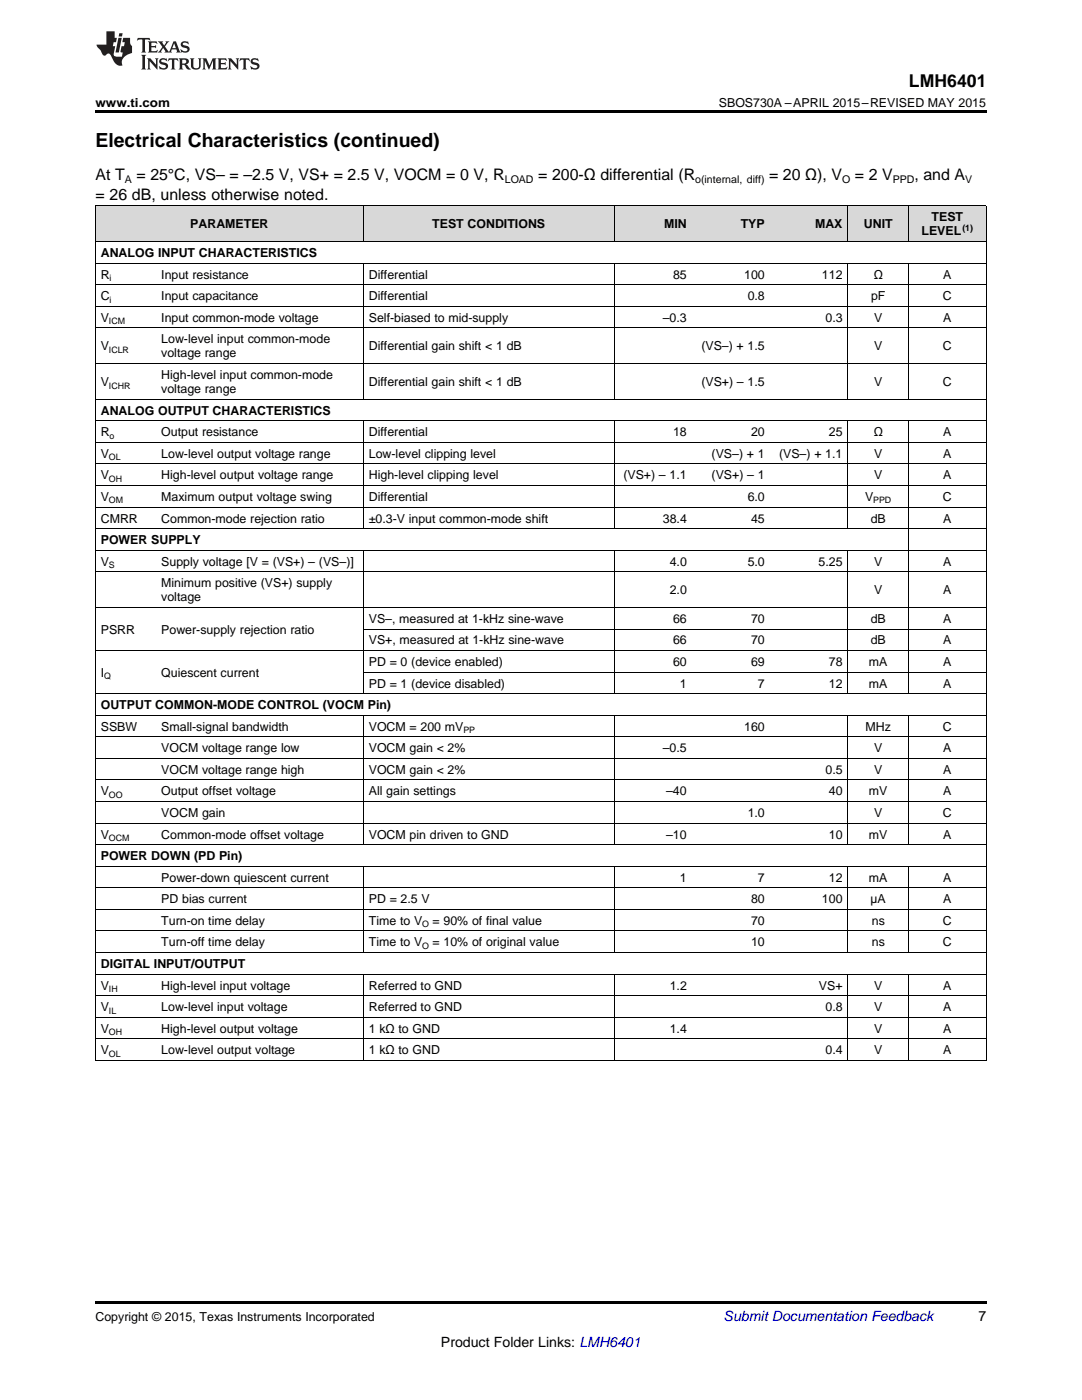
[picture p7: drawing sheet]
<svg xmlns="http://www.w3.org/2000/svg" width="216mm" height="279mm" viewBox="0 0 216 279" stroke-linecap="round" stroke-linejoin="round" font-family="sans-serif">
<defs><g id="words">
<text font-size="3.9" x="19" y="29.3">Electrical Characteristics (continued)</text>
<text font-size="3.5" x="181.4" y="17.3">LMH6401</text>
<g font-size="3.2">
<text x="19" y="36">At T</text>
<text x="27.2" y="36">= 25°C, VS– = –2.5 V, VS+ = 2.5 V, VOCM = 0 V, R</text>
<text x="107.4" y="36">= 200-Ω differential (R</text>
<text x="153.5" y="36">= 20 Ω), V</text>
<text x="170.6" y="36">= 2 V</text>
<text x="182.5" y="36">, and A</text>
<text x="19" y="39.9">= 26 dB, unless otherwise noted.</text>
</g>
<text font-size="2.8" fill="#0000c8" x="144.4" y="263.6">Submit Documentation Feedback</text>
<g font-size="2.8">
<text x="195.3" y="263.6">7</text>
<text x="88" y="268.9">Product Folder Links: LMH6401</text>
</g>
<g font-size="2.5">
<text x="19" y="21.4">www.ti.com</text>
<text x="143.4" y="21.4">SBOS730A –APRIL 2015–REVISED MAY 2015</text>
<text x="38" y="45.6">PARAMETER</text>
<text x="86.3" y="45.6">TEST CONDITIONS</text>
<text x="132.5" y="45.6">MIN</text>
<text x="147.8" y="45.6">TYP</text>
<text x="162.6" y="45.6">MAX</text>
<text x="172.4" y="45.6">UNIT</text>
<text x="183.9" y="47">LEVEL</text>
<text x="185.9" y="44.2">TEST</text>
<text x="20.1" y="51.3">ANALOG INPUT CHARACTERISTICS</text>
<text x="20.1" y="55.6">R</text>
<text x="20.1" y="59.9">C</text>
<text x="32.2" y="55.6">Input resistance</text>
<text x="32.2" y="59.9">Input capacitance</text>
<text x="73.6" y="55.6">Differential</text>
<text x="73.6" y="59.9">Differential</text>
<text x="134.3" y="55.6">85</text>
<text x="148.5" y="55.6">100</text>
<text x="149.2" y="59.9">0.8</text>
<text x="164" y="55.6">112</text>
<text x="173.8" y="59.9">pF</text>
<text x="174.3" y="55.6">Ω</text>
<text x="188.1" y="59.9">C</text>
<text x="188.2" y="55.6">A</text>
<text x="20.1" y="64.2">V</text>
<text x="32.2" y="64.2">Input common-mode voltage</text>
<text x="73.6" y="64.2">Self-biased to mid-supply</text>
<text x="132.3" y="64.2">–0.3</text>
<text x="164.7" y="64.2">0.3</text>
<text x="174.4" y="64.2">V</text>
<text x="188.2" y="64.2">A</text>
<text x="20.1" y="69.9">V</text>
<text x="32.2" y="68.5">Low-level input common-mode</text>
<text x="32.2" y="71.3">voltage range</text>
<text x="73.6" y="69.9">Differential gain shift &lt; 1 dB</text>
<text x="139.9" y="69.9">(VS–) + 1.5</text>
<text x="174.4" y="69.9">V</text>
<text x="188.1" y="69.9">C</text>
<text x="20.1" y="77">V</text>
<text x="32.2" y="75.6">High-level input common-mode</text>
<text x="73.6" y="77">Differential gain shift &lt; 1 dB</text>
<text x="139.9" y="77">(VS+) – 1.5</text>
<text x="174.4" y="77">V</text>
<text x="188.1" y="77">C</text>
<text x="20.1" y="82.8">ANALOG OUTPUT CHARACTERISTICS</text>
<text x="32.2" y="78.5">voltage range</text>
<text x="20.1" y="87.1">R</text>
<text x="32.2" y="87.1">Output resistance</text>
<text x="73.6" y="87.1">Differential</text>
<text x="134.3" y="87.1">18</text>
<text x="149.9" y="87.1">20</text>
<text x="165.4" y="87.1">25</text>
<text x="174.3" y="87.1">Ω</text>
<text x="188.2" y="87.1">A</text>
<text x="20.1" y="91.4">V</text>
<text x="20.1" y="95.7">V</text>
<text x="32.2" y="91.4">Low-level output voltage range</text>
<text x="32.2" y="95.7">High-level output voltage range</text>
<text x="73.6" y="91.4">Low-level clipping level</text>
<text x="73.6" y="95.7">High-level clipping level</text>
<text x="124.4" y="95.7">(VS+) – 1.1</text>
<text x="142" y="91.4">(VS–) + 1</text>
<text x="142" y="95.7">(VS+) – 1</text>
<text x="155.5" y="91.4">(VS–) + 1.1</text>
<text x="174.4" y="91.4">V</text>
<text x="174.4" y="95.7">V</text>
<text x="188.2" y="91.4">A</text>
<text x="188.2" y="95.7">A</text>
<text x="20.1" y="100">V</text>
<text x="32.2" y="100">Maximum output voltage swing</text>
<text x="73.6" y="100">Differential</text>
<text x="149.2" y="100">6.0</text>
<text x="172.6" y="100">V</text>
<text x="188.1" y="100">C</text>
<text x="20.1" y="104.3">CMRR</text>
<text x="32.2" y="104.3">Common-mode rejection ratio</text>
<text x="73.6" y="104.3">±0.3-V input common-mode shift</text>
<text x="132.3" y="104.3">38.4</text>
<text x="149.9" y="104.3">45</text>
<text x="173.7" y="104.3">dB</text>
<text x="188.2" y="104.3">A</text>
<text x="20.1" y="108.6">POWER SUPPLY</text>
<text x="20.1" y="112.9">V</text>
<text x="32.2" y="112.9">Supply voltage [V = (VS+) – (VS–)]</text>
<text x="133.6" y="112.9">4.0</text>
<text x="149.2" y="112.9">5.0</text>
<text x="163.3" y="112.9">5.25</text>
<text x="174.4" y="112.9">V</text>
<text x="188.2" y="112.9">A</text>
<text x="32.2" y="117.2">Minimum positive (VS+) supply</text>
<text x="133.6" y="118.6">2.0</text>
<text x="174.4" y="118.6">V</text>
<text x="188.2" y="118.6">A</text>
<text x="32.2" y="120">voltage</text>
<text x="73.6" y="124.3">VS–, measured at 1-kHz sine-wave</text>
<text x="134.3" y="124.3">66</text>
<text x="149.9" y="124.3">70</text>
<text x="173.7" y="124.3">dB</text>
<text x="188.2" y="124.3">A</text>
<text x="20.1" y="126.5">PSRR</text>
<text x="32.2" y="126.5">Power-supply rejection ratio</text>
<text x="73.6" y="128.6">VS+, measured at 1-kHz sine-wave</text>
<text x="134.3" y="128.6">66</text>
<text x="149.9" y="128.6">70</text>
<text x="173.7" y="128.6">dB</text>
<text x="188.2" y="128.6">A</text>
<text x="20.1" y="135.1">I</text>
<text x="32.2" y="135.1">Quiescent current</text>
<text x="73.6" y="132.9">PD = 0 (device enabled)</text>
<text x="73.6" y="137.2">PD = 1 (device disabled)</text>
<text x="134.3" y="132.9">60</text>
<text x="135.7" y="137.2">1</text>
<text x="149.9" y="132.9">69</text>
<text x="151.2" y="137.2">7</text>
<text x="165.4" y="132.9">78</text>
<text x="165.4" y="137.2">12</text>
<text x="173.4" y="132.9">mA</text>
<text x="173.4" y="137.2">mA</text>
<text x="188.2" y="132.9">A</text>
<text x="188.2" y="137.2">A</text>
<text x="20.1" y="141.5">OUTPUT COMMON-MODE CONTROL (VOCM Pin)</text>
<text x="20.1" y="145.8">SSBW</text>
<text x="32.2" y="145.8">Small-signal bandwidth</text>
<text x="73.6" y="145.8">VOCM = 200 mV</text>
<text x="148.5" y="145.8">160</text>
<text x="172.7" y="145.8">MHz</text>
<text x="188.1" y="145.8">C</text>
<text x="32.2" y="150.1">VOCM voltage range low</text>
<text x="32.2" y="154.4">VOCM voltage range high</text>
<text x="73.6" y="150.1">VOCM gain &lt; 2%</text>
<text x="73.6" y="154.4">VOCM gain &lt; 2%</text>
<text x="132.3" y="150.1">–0.5</text>
<text x="164.7" y="154.4">0.5</text>
<text x="174.4" y="150.1">V</text>
<text x="174.4" y="154.4">V</text>
<text x="188.2" y="150.1">A</text>
<text x="188.2" y="154.4">A</text>
<text x="20.1" y="158.8">V</text>
<text x="32.2" y="158.8">Output offset voltage</text>
<text x="73.6" y="158.8">All gain settings</text>
<text x="132.9" y="158.8">–40</text>
<text x="165.4" y="158.8">40</text>
<text x="173.4" y="158.8">mV</text>
<text x="188.2" y="158.8">A</text>
<text x="20.1" y="167.4">V</text>
<text x="32.2" y="163.1">VOCM gain</text>
<text x="32.2" y="167.4">Common-mode offset voltage</text>
<text x="73.6" y="167.4">VOCM pin driven to GND</text>
<text x="132.9" y="167.4">–10</text>
<text x="149.2" y="163.1">1.0</text>
<text x="165.4" y="167.4">10</text>
<text x="173.4" y="167.4">mV</text>
<text x="174.4" y="163.1">V</text>
<text x="188.1" y="163.1">C</text>
<text x="188.2" y="167.4">A</text>
<text x="20.1" y="171.7">POWER DOWN (PD Pin)</text>
<text x="32.2" y="176">Power-down quiescent current</text>
<text x="135.7" y="176">1</text>
<text x="151.2" y="176">7</text>
<text x="165.4" y="176">12</text>
<text x="173.4" y="176">mA</text>
<text x="188.2" y="176">A</text>
<text x="32.2" y="180.3">PD bias current</text>
<text x="32.2" y="184.6">Turn-on time delay</text>
<text x="73.6" y="180.3">PD = 2.5 V</text>
<text x="73.6" y="184.6">Time to V</text>
<text x="86.3" y="184.6">= 90% of final value</text>
<text x="149.9" y="180.3">80</text>
<text x="149.9" y="184.6">70</text>
<text x="164" y="180.3">100</text>
<text x="173.7" y="180.3">µA</text>
<text x="174" y="184.6">ns</text>
<text x="188.1" y="184.6">C</text>
<text x="188.2" y="180.3">A</text>
<text x="32.2" y="188.9">Turn-off time delay</text>
<text x="73.6" y="188.9">Time to V</text>
<text x="86.3" y="188.9">= 10% of original value</text>
<text x="149.9" y="188.9">10</text>
<text x="174" y="188.9">ns</text>
<text x="188.1" y="188.9">C</text>
<text x="20.1" y="193.2">DIGITAL INPUT/OUTPUT</text>
<text x="20.1" y="197.5">V</text>
<text x="32.2" y="197.5">High-level input voltage</text>
<text x="73.6" y="197.5">Referred to GND</text>
<text x="133.6" y="197.5">1.2</text>
<text x="163.4" y="197.5">VS+</text>
<text x="174.4" y="197.5">V</text>
<text x="188.2" y="197.5">A</text>
<text x="20.1" y="201.8">V</text>
<text x="32.2" y="201.8">Low-level input voltage</text>
<text x="73.6" y="201.8">Referred to GND</text>
<text x="164.7" y="201.8">0.8</text>
<text x="174.4" y="201.8">V</text>
<text x="188.2" y="201.8">A</text>
<text x="20.1" y="206.1">V</text>
<text x="32.2" y="206.1">High-level output voltage</text>
<text x="73.6" y="206.1">1 kΩ to GND</text>
<text x="133.6" y="206.1">1.4</text>
<text x="174.4" y="206.1">V</text>
<text x="188.2" y="206.1">A</text>
<text x="20.1" y="210.4">V</text>
<text x="32.2" y="210.4">Low-level output voltage</text>
<text x="73.6" y="210.4">1 kΩ to GND</text>
<text x="164.7" y="210.4">0.4</text>
<text x="174.4" y="210.4">V</text>
<text x="188.2" y="210.4">A</text>
<text x="19" y="263.6">Copyright © 2015, Texas Instruments Incorporated</text>
</g>
<g font-size="2.1">
<text x="24.9" y="36.6">A</text>
<text x="100.7" y="36.6">LOAD</text>
<text x="138.7" y="36.6">o(internal, diff)</text>
<text x="168" y="36.6">O</text>
<text x="178.1" y="36.6">PPD</text>
<text x="192.6" y="36.6">V</text>
</g>
<g font-size="1.8">
<text x="192" y="46">(1)</text>
<text x="21.9" y="56.1">i</text>
<text x="21.7" y="64.7">ICM</text>
<text x="21.9" y="60.4">i</text>
<text x="21.7" y="70.4">ICLR</text>
<text x="21.7" y="77.5">ICHR</text>
<text x="21.9" y="87.6">o</text>
<text x="21.7" y="91.9">OL</text>
<text x="21.7" y="96.2">OH</text>
<text x="21.7" y="100.5">OM</text>
<text x="174.2" y="100.5">PPD</text>
<text x="21.7" y="113.4">S</text>
<text x="20.8" y="135.6">Q</text>
<text x="92.5" y="146.3">PP</text>
<text x="21.7" y="159.2">OO</text>
<text x="21.7" y="167.9">OCM</text>
<text x="84.2" y="185.1">O</text>
<text x="84.2" y="189.4">O</text>
<text x="21.7" y="198">IH</text>
<text x="21.7" y="202.3">IL</text>
<text x="21.7" y="206.6">OH</text>
<text x="21.7" y="210.9">OL</text>
</g>
</g></defs>
<g fill="#d8d8d8">
<path d="M19 41.1h12.1v7.2h-12.1z"/>
<path d="M31.1 41.1h41.4v7.2h-41.4z"/>
<path d="M72.5 41.1h29.4v7.2h-29.4z"/>
<path d="M101.9 41.1h20.7v7.2h-20.7z"/>
<path d="M122.6 41.1h15.5v7.2h-15.5z"/>
<path d="M138.1 41.1h15.6v7.2h-15.6z"/>
<path d="M153.7 41.1h15.5v7.2h-15.5z"/>
<path d="M169.2 41.1h12.1v7.2h-12.1z"/>
<path d="M181.3 41.1h15.5v7.2h-15.5z"/>
</g>
<path d="M19 22h177.8v.5h-177.8zM19 259.7h177.8v.5h-177.8z" fill="#000"/>
<g fill="none" stroke="#000" stroke-width=".2">
<path d="M19 56.8h177.8M19 52.5h177.8M19 48.2h177.8M19 41.1h177.8M19.1 41.1v170.6M72.5 41.1v7.2M72.5 52.6v27.1M122.5 41.1v7.2M122.5 52.6v27.1M169.2 41.1v7.2M169.2 52.6v27.1M181.2 41.1v7.2"/>
<path d="M181.2 52.6v27.1M196.8 41.1v170.6M19 79.7h177.8M19 72.5h177.8M19 65.4h177.8M19 61.1h177.8M19 96.9h177.8M19 92.6h177.8M19 88.3h177.8M19 84h177.8M72.5 84v21.6M122.5 84v21.6"/>
<path d="M169.2 84v21.6M181.2 84v54.5M19 114.1h177.8M19 109.8h177.8M19 105.5h177.8M19 101.2h177.8M72.5 109.9v28.6M122.5 109.9v28.6M169.2 109.9v28.6M19 138.4h177.8M19 129.8h177.8M19 121.2h177.8"/>
<path d="M72.5 134.1h124.3M72.5 125.5h124.3M19 160h177.8M19 155.7h177.8M19 151.4h177.8M19 147.1h177.8M19 142.8h177.8M72.5 142.8v25.8M122.5 142.8v25.8M169.2 142.8v25.8M181.2 142.8v25.8M19 177.2h177.8"/>
<path d="M19 172.9h177.8M19 168.6h177.8M19 164.3h177.8M72.5 172.9v17.2M122.5 172.9v17.2M169.2 172.9v17.2M181.2 172.9v17.2M19 198.7h177.8M19 194.4h177.8M19 190.1h177.8M19 185.8h177.8M19 181.5h177.8"/>
<path d="M72.5 194.5v17.2M122.5 194.5v17.2M169.2 194.5v17.2M181.2 194.5v17.2M19 211.6h177.8M19 207.3h177.8M19 203h177.8"/>
</g>
<g fill="#231f20">
<path d="M27.5 7.6l-.1 .5 .4-.2h.6v.1v2.1l-.2 .4h1l-.3-.4v-2.1l.1-.1h.5l.5 .2-.2-.5zM29.5 8.3l.2 .3v1.5l-.2 .4h1.8l.2-.6a1.04 1.04 0 0 1-1.3 .2v-.7h.6l.3 .2v-.6l-.3 .2h-.6v-.6l.8-.1 .4 .3-.2-.5zM31.5 8.3l.9 1.1-.9 1.1h.8l-.2-.2 .5-.7 .4 .7-.2 .2h1.5l-.1-.2 .1-.4h.9l.1 .4-.2 .2h1l-.3-.3-.7-1.9h-.5l-.9 2-.8-1 .9-1h-.8l.1 .3-.3 .5-.4-.6 .2-.2zM34.7 8.6l.4 1h-.7zM36.3 8.4a.63 .63 0 0 0-.2 .7 .63 .63 0 0 0 .6 .4l.6 .2 .1 .2a.75 .75 0 0 1-.7 .4 .75 .75 0 0 1-.6-.5l.1 .7 .1-.1a1.11 1.11 0 0 0 1.5-.6 1.13 1.13 0 0 0-1.2-.8l-.1-.4a1.04 1.04 0 0 1 1.2 .2l-.2-.5-.1 .1-.5-.2zM28.2 10.9l.2 .4v2.2l-.2 .4h1l-.3-.4v-2.2l.3-.4zM29.3 11.6l.3 .4v1.5l-.3 .4h.8l-.2-.4v-1.3l1.5 1.7v-1.9l.2-.4h-.7l.2 .4v.9l-1.1-1.3zM32 11.8a.62 .62 0 0 0-.2 .7 .62 .62 0 0 0 .6 .4l.6 .1 .1 .3a.76 .76 0 0 1-.7 .3 .76 .76 0 0 1-.6-.4l.1 .7 .1-.1a1.11 1.11 0 0 0 1.5-.6 1.13 1.13 0 0 0-1.2-.8l-.1-.4a1.04 1.04 0 0 1 1.2 .2l-.2-.6-.1 .1-.5-.1zM33.7 11.6l-.2 .6a.61 .61 0 0 1 .8-.3v1.6l-.2 .4h.9l-.2-.4v-1.6a.63 .63 0 0 1 .8 .3l-.2-.6zM35.6 11.6l.3 .4v1.5l-.3 .4h1l-.2-.2v-.8l.5 .2a.76 .76 0 0 0 1.2 .7l-1-1a.58 .58 0 0 0 .6-.5 .58 .58 0 0 0-.5-.6zM36.4 11.9h.1a.45 .45 0 0 1 .5 .1 .45 .45 0 0 1 .1 .5l-.7 .2zM37.9 11.6l.2 .2a2.17 2.17 0 0 0 .3 1.9 .99 .99 0 0 0 1.6-.6v-1.1l.2-.4h-.7l.2 .2a1.92 1.92 0 0 1-.2 1.8 .6 .6 0 0 1-.9-.5v-1.1l.2-.4zM40.4 11.6l.2 .4v1.5l-.2 .4h.7l-.2-.4v-1.4l.8 1.8 .8-1.8v1.4l-.2 .4h.9l-.2-.4v-1.5l.2-.4h-.8l-.6 1.5-.6-1.5zM43.4 11.6l.2 .4v1.5l-.2 .4h1.8l.2-.6a1.04 1.04 0 0 1-1.3 .1v-.6h.5l.4 .2v-.6l-.4 .2h-.5v-.7h.8l.3 .3-.1-.6zM45.5 11.6l.2 .4v1.5l-.2 .4h.7l-.2-.4v-1.3l1.5 1.7v-1.9l.2-.4h-.7l.2 .4v.9l-1.1-1.3zM47.9 11.6l-.1 .6a.61 .61 0 0 1 .8-.3v1.6l-.3 .4h1l-.3-.4 .1-1.6a.63 .63 0 0 1 .7 .3l-.1-.6zM50.2 11.8a.62 .62 0 0 0-.2 .7 .62 .62 0 0 0 .6 .4l.6 .1 .2 .3a.76 .76 0 0 1-.8 .3 .76 .76 0 0 1-.6-.4l.1 .7 .2-.1a1.11 1.11 0 0 0 1.5-.6 1.13 1.13 0 0 0-1.3-.8l-.1-.4a1.04 1.04 0 0 1 1.2 .2l-.1-.6-.2 .1-.5-.1z"/>
<path d="M21.2 6.3v2.6h-1.9l.1 .4 .7 .9a.91 .91 0 0 0 1 .8 .56 .56 0 0 1 .5-.3 .56 .56 0 0 1 .5 .3l.4 .8a1.53 1.53 0 0 0 1.9 1.2 1.54 1.54 0 0 1 1-2.1l.9-.3v-1.4a1.52 1.52 0 0 1-.3-1.6h-1.4l-.2 .8h.5l-.2 .8h-.4l-.2 1v.2l.4 .1-.2 .8a1.93 1.93 0 0 1-1.6-.3l.3-1.8h-.5l.2-.8h.4l.2-.8h-.4v-1.3zM23.6 7.6l-.6 2.9h.7l.6-2.9zM23.8 6.6l-.1 .7h.6l.2-.7z"/>
</g>
<use href="#words"/>
</svg>
